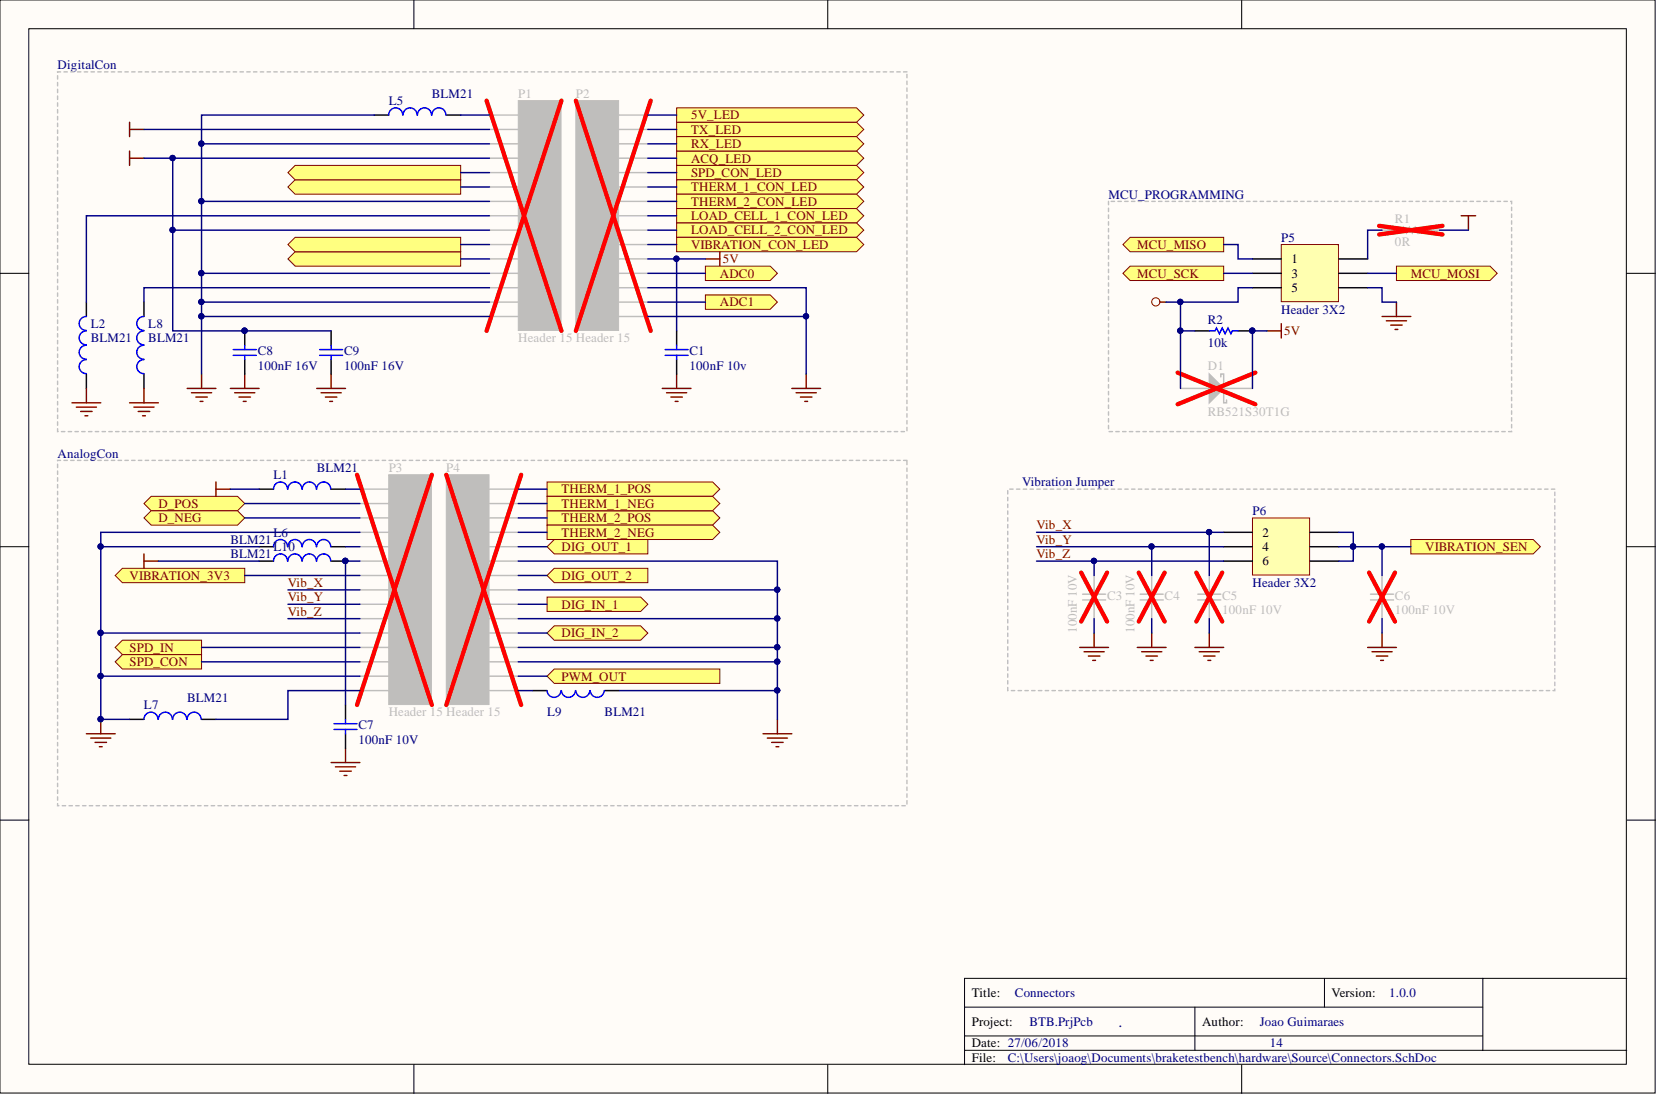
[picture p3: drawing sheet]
<svg xmlns="http://www.w3.org/2000/svg" width="292mm" height="193mm" viewBox="0 0 292 193" stroke-linecap="round" stroke-linejoin="round" font-family="sans-serif">
<defs><g id="words">
<text font-size="2.8" fill="#000080" x="197.3" y="181.1">.</text>
<g font-size="2.3" fill="#000080">
<text x="10.2" y="12.2">DigitalCon</text>
<text x="76.2" y="17.2">BLM21</text>
<text x="68.6" y="18.5">L5</text>
<text x="195.5" y="35">MCU_PROGRAMMING</text>
<text x="226" y="42.6">P5</text>
<text x="16" y="57.9">L2</text>
<text x="26.2" y="57.9">L8</text>
<text x="213.1" y="57.1">R2</text>
<text x="226" y="55.3">Header 3X2</text>
<text x="16" y="60.4">BLM21</text>
<text x="26.2" y="60.4">BLM21</text>
<text x="45.5" y="62.7">C8</text>
<text x="45.5" y="65.2">100nF 16V</text>
<text x="60.7" y="62.7">C9</text>
<text x="60.7" y="65.2">100nF 16V</text>
<text x="121.6" y="62.7">C1</text>
<text x="121.6" y="65.2">100nF 10v</text>
<text x="213.1" y="61.2">10k</text>
<text x="10.2" y="80.7">AnalogCon</text>
<text x="55.9" y="83.2">BLM21</text>
<text x="48.2" y="84.5">L1</text>
<text x="180.3" y="85.8">Vibration Jumper</text>
<text x="40.6" y="95.9">BLM21</text>
<text x="48.2" y="94.7">L6</text>
<text x="220.9" y="90.9">P6</text>
<text x="40.6" y="98.5">BLM21</text>
<text x="48.2" y="97.2">L10</text>
<text x="220.9" y="103.5">Header 3X2</text>
<text x="25.4" y="125.1">L7</text>
<text x="33" y="123.8">BLM21</text>
<text x="63.2" y="128.7">C7</text>
<text x="63.2" y="131.2">100nF 10V</text>
<text x="96.5" y="126.4">L9</text>
<text x="106.7" y="126.4">BLM21</text>
<text x="179" y="175.9">Connectors</text>
<text x="245" y="175.9">1.0.0</text>
<text x="181.6" y="180.9">BTB.PrjPcb</text>
<text x="222.2" y="180.9">Joao Guimaraes</text>
<text x="224" y="184.8">14</text>
<text x="177.8" y="187.3">C:\Users\joaog\Documents\braketestbench\hardware\Source\Connectors.SchDoc</text>
</g>
<g font-size="2.3" fill="#bfbebc">
<text x="91.4" y="17.2">P1</text>
<text x="101.6" y="17.2">P2</text>
<text x="93.2" y="31.2">5</text>
<text x="93.2" y="33.7">6</text>
<text x="93.2" y="36.3">7</text>
<text x="93.2" y="41.4">9</text>
<text x="246.1" y="39.3">R1</text>
<text x="93.2" y="43.9">10</text>
<text x="93.2" y="46.4">11</text>
<text x="246.1" y="43.4">0R</text>
<text x="93.2" y="49">12</text>
<text x="91.4" y="60.4">Header 15 Header 15</text>
<text x="213.1" y="65.2">D1</text>
<text x="213.1" y="73.3">RB521S30T1G</text>
<text x="68.6" y="83.2">P3</text>
<text x="78.7" y="83.2">P4</text>
<text x="70.3" y="97.2">5</text>
<text x="70.3" y="99.7">6</text>
<text x="70.3" y="102.3">7</text>
<text x="70.3" y="104.8">8</text>
<text x="70.3" y="107.3">9</text>
<text x="195.3" y="105.8">C3</text>
<text x="205.4" y="105.8">C4</text>
<text x="215.6" y="105.8">C5</text>
<text x="246.1" y="105.8">C6</text>
<text x="70.3" y="109.9">10</text>
<text x="70.3" y="112.4">11</text>
<text x="189.9" y="111.7" transform="rotate(-90 189.9 111.7)">100nF 10V</text>
<text x="200.1" y="111.7" transform="rotate(-90 200.1 111.7)">100nF 10V</text>
<text x="215.6" y="108.4">100nF 10V</text>
<text x="246.1" y="108.4">100nF 10V</text>
<text x="70.3" y="115">12</text>
<text x="68.6" y="126.4">Header 15 Header 15</text>
</g>
<g font-size="2.3" fill="#800000">
<text x="121.9" y="23.6">TX_LED</text>
<text x="121.9" y="21.1">5V_LED</text>
<text x="121.9" y="28.7">ACQ_LED</text>
<text x="121.9" y="26.1">RX_LED</text>
<text x="121.9" y="31.2">SPD_CON_LED</text>
<text x="121.9" y="33.7">THERM_1_CON_LED</text>
<text x="121.9" y="36.3">THERM_2_CON_LED</text>
<text x="121.9" y="38.8">LOAD_CELL_1_CON_LED</text>
<text x="121.9" y="41.4">LOAD_CELL_2_CON_LED</text>
<text x="121.9" y="43.9">VIBRATION_CON_LED</text>
<text x="127.5" y="46.4">5V</text>
<text x="200.6" y="43.9">MCU_MISO</text>
<text x="127" y="49">ADC0</text>
<text x="200.6" y="49">MCU_SCK</text>
<text x="248.9" y="49">MCU_MOSI</text>
<text x="127" y="54">ADC1</text>
<text x="226.5" y="59.1">5V</text>
<text x="27.9" y="89.6">D_POS</text>
<text x="99" y="87">THERM_1_POS</text>
<text x="99" y="89.6">THERM_1_NEG</text>
<text x="27.9" y="92.1">D_NEG</text>
<text x="99" y="92.1">THERM_2_POS</text>
<text x="99" y="94.7">THERM_2_NEG</text>
<text x="182.8" y="93.4">Vib_X</text>
<text x="182.8" y="95.9">Vib_Y</text>
<text x="99" y="97.2">DIG_OUT_1</text>
<text x="182.8" y="98.5">Vib_Z</text>
<text x="251.4" y="97.2">VIBRATION_SEN</text>
<text x="22.9" y="102.3">VIBRATION_3V3</text>
<text x="50.8" y="103.5">Vib_X</text>
<text x="50.8" y="106.1">Vib_Y</text>
<text x="99" y="107.3">DIG_IN_1</text>
<text x="99" y="102.3">DIG_OUT_2</text>
<text x="50.8" y="108.6">Vib_Z</text>
<text x="99" y="112.4">DIG_IN_2</text>
<text x="22.9" y="115">SPD_IN</text>
<text x="22.9" y="117.5">SPD_CON</text>
<text x="99" y="120">PWM_OUT</text>
</g>
<g font-size="2.3">
<text x="227.8" y="46.4">1</text>
<text x="227.8" y="49">3</text>
<text x="227.8" y="51.5">5</text>
<text x="222.7" y="94.7">2</text>
<text x="222.7" y="97.2">4</text>
<text x="222.7" y="99.7">6</text>
<text x="171.4" y="175.9">Title:</text>
<text x="234.9" y="175.9">Version:</text>
<text x="171.4" y="180.9">Project:</text>
<text x="171.4" y="184.8">Date: 27/06/2018</text>
<text x="212" y="180.9">Author:</text>
<text x="171.4" y="187.3">File:</text>
</g>
</g></defs>
<g fill="#fffcf8" stroke="#000" stroke-width=".18">
<path d="M0 0h291.9v192.8h-291.9z"/>
<path d="M5.1 5.1h281.8v182.6h-281.8z"/>
</g>
<g fill="none" stroke="#000" stroke-width=".18">
<path d="M73 0v5.1M146 0v5.1M219 0v5.1M0 48.2h5.1M286.9 48.2h5.1M0 96.4h5.1M286.9 96.4h5.1M0 144.7h5.1M286.9 144.7h5.1M170.1 177.6h91.5M210.8 177.6v7.7M233.6 172.6v5"/>
<path d="M261.6 172.6h-91.5v15.2M286.9 172.6h-25.3v12.7M73 187.8v5.1M146 187.8v5.1M170.1 185.3h116.8M170.1 182.7h91.5M219 187.8v5.1"/>
</g>
<g fill="#ffff80" stroke="#800000" stroke-width=".18">
<path d="M25.4 88.8l1.3-1.2h15.2l1.3 1.2-1.3 1.3h-15.2z" fill-rule="evenodd"/>
<path d="M25.4 91.4l1.3-1.3h15.2l1.3 1.3-1.3 1.2h-15.2z" fill-rule="evenodd"/>
<path d="M20.3 114.2l1.3-1.3h14v2.6h-14z" fill-rule="evenodd"/>
<path d="M20.3 116.7l1.3-1.2h14v2.5h-14z" fill-rule="evenodd"/>
<path d="M96.5 85h29.2l1.3 1.3-1.3 1.3h-29.2z" fill-rule="evenodd"/>
<path d="M96.5 90.1h29.2l1.3 1.3-1.3 1.2h-29.2z" fill-rule="evenodd"/>
<path d="M96.5 87.6h29.2l1.3 1.2-1.3 1.3h-29.2z" fill-rule="evenodd"/>
<path d="M96.5 92.6h29.2l1.3 1.3-1.3 1.3h-29.2z" fill-rule="evenodd"/>
<path d="M50.8 33l1.3-1.3h29.2v2.6h-29.2z" fill-rule="evenodd"/>
<path d="M50.8 30.4l1.3-1.2h29.2v2.5h-29.2z" fill-rule="evenodd"/>
<path d="M50.8 45.7l1.3-1.3h29.2v2.5h-29.2z" fill-rule="evenodd"/>
<path d="M50.8 43.1l1.3-1.2h29.2v2.5h-29.2z" fill-rule="evenodd"/>
<path d="M20.3 101.5l1.3-1.3h21.6v2.6h-21.6z" fill-rule="evenodd"/>
<path d="M119.3 26.6h31.8l1.3 1.3-1.3 1.3h-31.8z" fill-rule="evenodd"/>
<path d="M119.3 29.2h31.8l1.3 1.2-1.3 1.3h-31.8z" fill-rule="evenodd"/>
<path d="M119.3 31.7h31.8l1.3 1.3-1.3 1.3h-31.8z" fill-rule="evenodd"/>
<path d="M119.3 34.3h31.8l1.3 1.2-1.3 1.3h-31.8z" fill-rule="evenodd"/>
<path d="M119.3 36.8h31.8l1.3 1.3-1.3 1.2h-31.8z" fill-rule="evenodd"/>
</g>
<path d="M33 68.5h5.1M33.8 69.3h3.5M34.5 70h2.1M35.3 70.8h.5M35.6 66v2.5" fill="none" stroke="#800000" stroke-width=".25"/>
<g fill="#ffff80" stroke="#800000" stroke-width=".18">
<path d="M119.3 39.3h31.8l1.3 1.3-1.3 1.3h-31.8z" fill-rule="evenodd"/>
<path d="M119.3 41.9h31.8l1.3 1.2-1.3 1.3h-31.8z" fill-rule="evenodd"/>
<path d="M119.3 21.6h31.8l1.3 1.2-1.3 1.3h-31.8z" fill-rule="evenodd"/>
<path d="M119.3 24.1h31.8l1.3 1.3-1.3 1.2h-31.8z" fill-rule="evenodd"/>
<path d="M248.9 95.2h21.5l1.3 1.2-1.3 1.3h-21.5z" fill-rule="evenodd"/>
<path d="M198.1 43.1l1.2-1.2h16.5v2.5h-16.5z" fill-rule="evenodd"/>
<path d="M198.1 48.2l1.2-1.3h16.5v2.6h-16.5z" fill-rule="evenodd"/>
<path d="M246.3 46.9h16.5l1.3 1.3-1.3 1.3h-16.5z" fill-rule="evenodd"/>
</g>
<path d="M257.7 38.1h2.6M259 38.1v2.5M243.8 55.8h5.1M244.5 56.6h3.6M245.3 57.3h2M246.1 58.1h.5M246.3 53.3v2.5" fill="none" stroke="#800000" stroke-width=".25"/>
<path d="M195.5 35.5v40.6h71.1v-40.6h-71.1" fill="none" stroke="#c0c0c0" stroke-width=".25" stroke-dasharray=".6 .6"/>
<g fill="#ffff80" stroke="#800000" stroke-width=".18">
<path d="M96.5 119.3l1.3-1.3h29.2v2.5h-29.2z" fill-rule="evenodd"/>
<path d="M96.5 105.3h16.5l1.3 1.3-1.3 1.3h-16.5z" fill-rule="evenodd"/>
<path d="M96.5 111.7l1.3-1.3h15.2l1.3 1.3-1.3 1.2h-15.2z" fill-rule="evenodd"/>
<path d="M96.5 96.4l1.3-1.2h16.5v2.5h-16.5z" fill-rule="evenodd"/>
<path d="M96.5 101.5l1.3-1.3h16.5v2.6h-16.5z" fill-rule="evenodd"/>
</g>
<path d="M274.2 86.3h-96.4v35.5h96.4v-35.5" fill="none" stroke="#c0c0c0" stroke-width=".25" stroke-dasharray=".6 .6"/>
<path d="M22.9 21.6v2.5M22.9 22.8h2.5M124.4 45.7h2.6M127 44.4v2.5M204.7 53.3h1M223.5 58.4h2.5M226 57.1v2.5M25.4 97.7v2.5M25.4 99h2.5M38.1 85v2.6M38.1 86.3h2.5" fill="none" stroke="#800000" stroke-width=".25"/>
<circle cx="203.9" cy="53.2" r=".72" fill="none" stroke="#800000" stroke-width=".18"/>
<g fill="#ffff80" stroke="#800000" stroke-width=".18">
<path d="M124.4 46.9h11.5l1.2 1.3-1.2 1.3h-11.5z" fill-rule="evenodd"/>
<path d="M124.4 52h11.5l1.2 1.3-1.2 1.3h-11.5z" fill-rule="evenodd"/>
</g>
<path d="M22.9 26.6v2.6M22.9 27.9h2.5" fill="none" stroke="#800000" stroke-width=".25"/>
<path d="M210.8 58.4h2.5M218.4 58.4h2.5" fill="none" stroke="#000" stroke-width=".25"/>
<circle cx="220.9" cy="58.3" r=".47" fill="#000080" stroke="#000080" stroke-width=".18"/>
<path d="M213.3 58.4h1l.3-.5 .5 1 .5-1 .5 1 .5-1 .5 1 .3-.5h1" fill="none" stroke="#00f" stroke-width=".25"/>
<path d="M208.2 68.5h5.1M215.8 68.5h5.1" fill="none" stroke="#bfbebc" stroke-width=".25"/>
<path d="M213.3 66l2.5 2.5-2.5 2.6z" fill="#bfbebc"/>
<path d="M213.3 66l2.5 2.5-2.5 2.6zM215.3 66.5v-.5h.5v5.1h.6v-.6" fill="none" stroke="#bfbebc" stroke-width=".25"/>
<path d="M207.7 65.7l13.7 5.6M221.4 65.7l-13.7 5.6" fill="none" stroke="#f00" stroke-width=".76"/>
<path d="M226 43.1h10.1v10.1h-10.1z" fill="#ffffb0" stroke="#800000" stroke-width=".18"/>
<path d="M220.9 45.7h5.1M220.9 48.2h5.1M220.9 50.7h5.1M236.2 45.7h5M236.2 48.2h5M236.2 50.7h5" fill="none" stroke="#000" stroke-width=".25"/>
<path d="M119.3 19h31.8l1.3 1.3-1.3 1.3h-31.8z" fill-rule="evenodd" fill="#ffff80" stroke="#800000" stroke-width=".18"/>
<path d="M15.2 129.4h5.1M16 130.2h3.6M16.8 131h2M17.5 131.7h.5M17.8 126.9v2.5M134.6 129.4h5.1M135.3 130.2h3.6M136.1 131h2M136.9 131.7h.5M137.1 126.9v2.5" fill="none" stroke="#800000" stroke-width=".25"/>
<circle cx="17.7" cy="126.9" r=".47" fill="#000080" stroke="#000080" stroke-width=".18"/>
<path d="M160 81.2h-149.8v60.9h149.8v-60.9" fill="none" stroke="#c0c0c0" stroke-width=".25" stroke-dasharray=".6 .6"/>
<path d="M45.7 86.3h2.5M58.4 86.3h2.5" fill="none" stroke="#000" stroke-width=".25"/>
<path d="M50.7 86.3a1.23 1.23 0 0 0-1.2-1.3 1.23 1.23 0 0 0-1.3 1.3M53.2 86.3a1.23 1.23 0 0 0-1.2-1.3 1.23 1.23 0 0 0-1.2 1.3M55.8 86.3a1.23 1.23 0 0 0-1.2-1.3 1.23 1.23 0 0 0-1.3 1.3M58.3 86.3a1.23 1.23 0 0 0-1.2-1.3 1.23 1.23 0 0 0-1.2 1.3" fill="none" stroke="#00f" stroke-width=".25"/>
<path d="M220.9 91.4h10.1v10h-10.1z" fill="#ffffb0" stroke="#800000" stroke-width=".18"/>
<g fill="none" stroke="#000" stroke-width=".25">
<path d="M66 20.3h2.6M78.7 20.3h2.6M15.2 53.3v2.5M25.4 53.3v2.5M43.2 58.4v2.5M58.4 58.4v2.5M119.3 58.4v2.5M15.2 66v2.5M25.4 66v2.5M43.2 63.4v2.6M58.4 63.4v2.6M119.3 63.4v2.6"/>
<path d="M45.7 96.4h2.5M45.7 99h2.5M58.4 96.4h2.5M58.4 99h2.5M215.8 93.9h5.1M215.8 96.4h5.1M215.8 99h5.1M231.1 93.9h5.1M231.1 96.4h5.1M231.1 99h5.1M22.9 126.9h2.5M35.6 126.9h2.5"/>
<path d="M60.9 124.4v2.5M60.9 129.4v2.6M94 121.8h2.5M106.7 121.8h2.5"/>
</g>
<g fill="none" stroke="#bfbebc" stroke-width=".25">
<path d="M86.3 20.3h5.1M86.3 22.8h5.1M86.3 25.4h5.1M86.3 27.9h5.1M86.3 30.4h5.1M86.3 33h5.1M86.3 35.5h5.1M86.3 38.1h5.1M109.2 20.3h5.1M109.2 22.8h5.1M109.2 25.4h5.1M109.2 27.9h5.1"/>
<path d="M109.2 30.4h5.1M109.2 33h5.1M109.2 35.5h5.1M109.2 38.1h5.1M86.3 40.6h5.1M86.3 43.1h5.1M86.3 45.7h5.1M86.3 48.2h5.1M86.3 50.7h5.1M86.3 53.3h5.1M86.3 55.8h5.1M109.2 40.6h5.1"/>
<path d="M109.2 43.1h5.1M109.2 45.7h5.1M109.2 48.2h5.1M109.2 50.7h5.1M109.2 53.3h5.1M109.2 55.8h5.1M243.8 40.6h3.5l.3-.5 .5 1 .5-1 .5 1 .5-1 .5 1 .3-.5h3.5M63.5 86.3h5.1M63.5 88.8h5.1M63.5 91.4h5.1M63.5 93.9h5.1M63.5 96.4h5.1"/>
<path d="M63.5 99h5.1M86.3 86.3h5.1M86.3 88.8h5.1M86.3 91.4h5.1M86.3 93.9h5.1M86.3 96.4h5.1M86.3 99h5.1M63.5 101.5h5.1M63.5 104h5.1M63.5 106.6h5.1M63.5 109.1h5.1M63.5 111.7h5.1"/>
<path d="M63.5 114.2h5.1M63.5 116.7h5.1M63.5 119.3h5.1M86.3 101.5h5.1M86.3 104h5.1M86.3 106.6h5.1M86.3 109.1h5.1M86.3 111.7h5.1M86.3 114.2h5.1M86.3 116.7h5.1M86.3 119.3h5.1M191 104.8h4"/>
<path d="M191 105.8h4M193 101.5v3.3M193 105.8v3.3M201.1 104.8h4.1M201.1 105.8h4.1M203.1 101.5v3.3M203.1 105.8v3.3M211.3 104.8h4M211.3 105.8h4M213.3 101.5v3.3M213.3 105.8v3.3M241.7 104.8h4.1"/>
<path d="M241.7 105.8h4.1M243.8 101.5v3.3M243.8 105.8v3.3M63.5 121.8h5.1M86.3 121.8h5.1"/>
</g>
<g fill="none" stroke="#f00" stroke-width=".76">
<path d="M85.8 17.8l13.2 40.6M99 17.8l-13.2 40.6M101.6 17.8l13.2 40.6M114.8 17.8l-13.2 40.6M243.3 39.8l11.1 1.6M254.4 39.8l-11.1 1.6M63 83.7l13.2 40.7M76.2 83.7l-13.2 40.7M78.7 83.7l13.2 40.7M91.9 83.7l-13.2 40.7M190.7 101l4.6 8.6M195.3 101l-4.6 8.6"/>
<path d="M200.9 101l4.5 8.6M205.4 101l-4.5 8.6M211 101l4.6 8.6M215.6 101l-4.6 8.6M241.5 101l4.6 8.6M246.1 101l-4.6 8.6"/>
</g>
<g fill="none" stroke="#800000" stroke-width=".25">
<path d="M12.7 71.1h5.1M13.5 71.8h3.5M14.2 72.6h2.1M15 73.3h.5M15.2 68.5v2.6M22.9 71.1h5M23.6 71.8h3.6M24.4 72.6h2M25.1 73.3h.5M25.4 68.5v2.6M40.6 68.5h5.1M41.4 69.3h3.5"/>
<path d="M42.2 70h2M42.9 70.8h.5M43.2 66v2.5M55.9 68.5h5M56.6 69.3h3.6M57.4 70h2M58.2 70.8h.5M58.4 66v2.5M116.8 68.5h5.1M117.6 69.3h3.5M118.3 70h2.1M119.1 70.8h.5"/>
<path d="M119.3 66v2.5M139.7 68.5h5M140.4 69.3h3.6M141.2 70h2M141.9 70.8h.6M142.2 66v2.5M190.5 114.2h5M191.2 115h3.6M192 115.7h2M192.7 116.5h.5M193 111.7v2.5M200.6 114.2h5.1"/>
<path d="M201.4 115h3.5M202.1 115.7h2.1M202.9 116.5h.5M203.1 111.7v2.5M210.8 114.2h5M211.5 115h3.6M212.3 115.7h2M213.1 116.5h.5M213.3 111.7v2.5M241.2 114.2h5.1M242 115h3.6M242.8 115.7h2"/>
<path d="M243.5 116.5h.5M243.8 111.7v2.5M58.4 134.5h5.1M59.2 135.3h3.5M59.9 136h2.1M60.7 136.8h.5M60.9 132v2.5"/>
</g>
<path d="M160 12.7h-149.8v63.4h149.8v-63.4" fill="none" stroke="#c0c0c0" stroke-width=".25" stroke-dasharray=".6 .6"/>
<g fill="none" stroke="#00f" stroke-width=".25">
<path d="M71 20.3a1.23 1.23 0 0 0-1.2-1.3 1.23 1.23 0 0 0-1.2 1.3M73.6 20.3a1.23 1.23 0 0 0-1.3-1.3 1.23 1.23 0 0 0-1.2 1.3M76.1 20.3a1.23 1.23 0 0 0-1.2-1.3 1.23 1.23 0 0 0-1.3 1.3M78.6 20.3a1.23 1.23 0 0 0-1.2-1.3 1.23 1.23 0 0 0-1.2 1.3M15.2 58.4a1.23 1.23 0 0 0-1.2 1.2 1.23 1.23 0 0 0 1.2 1.2M15.2 55.8a1.23 1.23 0 0 0-1.2 1.3 1.23 1.23 0 0 0 1.2 1.2M25.4 58.4a1.23 1.23 0 0 0-1.3 1.2 1.23 1.23 0 0 0 1.3 1.2M25.4 55.8a1.23 1.23 0 0 0-1.3 1.3 1.23 1.23 0 0 0 1.3 1.2M15.2 63.4a1.23 1.23 0 0 0-1.2 1.3 1.23 1.23 0 0 0 1.2 1.2M15.2 60.9a1.23 1.23 0 0 0-1.2 1.2 1.23 1.23 0 0 0 1.2 1.3M25.4 63.4a1.23 1.23 0 0 0-1.3 1.3 1.23 1.23 0 0 0 1.3 1.2M25.4 60.9a1.23 1.23 0 0 0-1.3 1.2 1.23 1.23 0 0 0 1.3 1.3"/>
<path d="M41.1 61.7h4.1M41.1 62.7h4.1M43.2 60.9v.8M43.2 62.7v.7M56.4 61.7h4M56.4 62.7h4M58.4 60.9v.8M58.4 62.7v.7M117.3 61.7h4.1M117.3 62.7h4.1M119.3 60.9v.8M119.3 62.7v.7"/>
<path d="M50.7 96.4a1.23 1.23 0 0 0-1.2-1.2 1.23 1.23 0 0 0-1.3 1.2M50.7 99a1.23 1.23 0 0 0-1.2-1.3 1.23 1.23 0 0 0-1.3 1.3M53.2 96.4a1.23 1.23 0 0 0-1.2-1.2 1.23 1.23 0 0 0-1.2 1.2M53.2 99a1.23 1.23 0 0 0-1.2-1.3 1.23 1.23 0 0 0-1.2 1.3M55.8 96.4a1.23 1.23 0 0 0-1.2-1.2 1.23 1.23 0 0 0-1.3 1.2M55.8 99a1.23 1.23 0 0 0-1.2-1.3 1.23 1.23 0 0 0-1.3 1.3M58.3 96.4a1.23 1.23 0 0 0-1.2-1.2 1.23 1.23 0 0 0-1.2 1.2M58.3 99a1.23 1.23 0 0 0-1.2-1.3 1.23 1.23 0 0 0-1.2 1.3M27.9 126.9a1.23 1.23 0 0 0-1.3-1.3 1.23 1.23 0 0 0-1.2 1.3M30.4 126.9a1.23 1.23 0 0 0-1.2-1.3 1.23 1.23 0 0 0-1.3 1.3M32.9 126.9a1.23 1.23 0 0 0-1.2-1.3 1.23 1.23 0 0 0-1.2 1.3M35.5 126.9a1.23 1.23 0 0 0-1.3-1.3 1.23 1.23 0 0 0-1.2 1.3"/>
<path d="M58.9 127.7h4.1M58.9 128.7h4.1M60.9 126.9v.8M60.9 128.7v.7M99 121.8a1.23 1.23 0 0 1-1.3 1.2 1.23 1.23 0 0 1-1.2-1.2M101.5 121.8a1.23 1.23 0 0 1-1.2 1.2 1.23 1.23 0 0 1-1.3-1.2M104 121.8a1.23 1.23 0 0 1-1.2 1.2 1.23 1.23 0 0 1-1.2-1.2M106.6 121.8a1.23 1.23 0 0 1-1.3 1.2 1.23 1.23 0 0 1-1.2-1.2"/>
</g>
<g fill="#000080" stroke="#000080" stroke-width=".18">
<circle cx="43.1" cy="58.3" r=".47"/>
<circle cx="60.9" cy="98.9" r=".47"/>
<circle cx="238.7" cy="96.4" r=".47"/>
<circle cx="208.2" cy="58.3" r=".47"/>
<circle cx="208.2" cy="53.2" r=".47"/>
<circle cx="220.9" cy="58.3" r=".47"/>
<circle cx="213.3" cy="93.9" r=".47"/>
<circle cx="203.1" cy="96.4" r=".47"/>
<circle cx="193" cy="98.9" r=".47"/>
<circle cx="243.7" cy="96.4" r=".47"/>
<circle cx="30.4" cy="27.9" r=".47"/>
<circle cx="30.4" cy="40.6" r=".47"/>
<circle cx="17.7" cy="96.4" r=".47"/>
<circle cx="17.7" cy="111.6" r=".47"/>
<circle cx="17.7" cy="119.2" r=".47"/>
<circle cx="17.7" cy="126.9" r=".47"/>
<circle cx="35.5" cy="25.3" r=".47"/>
<circle cx="35.5" cy="35.5" r=".47"/>
<circle cx="35.5" cy="48.2" r=".47"/>
<circle cx="35.5" cy="53.2" r=".47"/>
<circle cx="35.5" cy="55.8" r=".47"/>
<circle cx="119.3" cy="45.6" r=".47"/>
<circle cx="142.2" cy="55.8" r=".47"/>
<circle cx="137.1" cy="114.2" r=".47"/>
<circle cx="137.1" cy="116.7" r=".47"/>
<circle cx="137.1" cy="109.1" r=".47"/>
<circle cx="137.1" cy="104" r=".47"/>
<circle cx="137.1" cy="121.8" r=".47"/>
</g>
<g fill="#bfbebc" stroke="#bfbebc" stroke-width=".18">
<path d="M91.4 17.8h7.6v40.5h-7.6z"/>
<path d="M101.6 17.8h7.5v40.5h-7.5z"/>
<path d="M68.6 83.7h7.5v40.6h-7.5z"/>
<path d="M78.7 83.7h7.6v40.6h-7.6z"/>
</g>
<g fill="none" stroke="#000080" stroke-width=".25">
<path d="M25.4 27.9h60.9M25.4 22.8h60.9M30.5 27.9v12.7h55.8M35.6 25.4v10.1h50.7M35.6 35.5v12.7h50.7M66 20.3h-30.4v5.1h50.7M81.3 30.4h5M81.3 33h5M81.3 20.3h5M86.3 38.1h-71.1v15.2M114.3 22.8h5M114.3 30.4h5"/>
<path d="M114.3 33h5M114.3 20.3h5M114.3 25.4h5M114.3 27.9h5M114.3 35.5h5M114.3 38.1h5M30.5 40.6v17.8h27.9M35.6 48.2v5.1h50.7M35.6 53.3v2.5h50.7M35.6 55.8v10.2M81.3 43.1h5M81.3 45.7h5"/>
<path d="M86.3 50.7h-60.9v2.6M114.3 45.7h10.1M114.3 50.7h27.9v15.3M114.3 48.2h10.1M114.3 40.6h5M114.3 43.1h5M114.3 53.3h10.1M114.3 55.8h27.9M119.3 45.7v12.7M208.2 53.3v5.1h2.6M208.2 58.4v10.1M215.8 43.1h2.6v2.6h2.5"/>
<path d="M215.8 48.2h5.1M220.9 50.7h-2.5v2.6h-12.7M223.5 58.4h-2.6v10.1M241.2 50.7h2.6v2.6h2.5M241.2 48.2h5.1M243.8 40.6h-2.6v5.1M253.9 40.6h5.1M17.8 96.4h27.9M27.9 99h17.8M40.6 86.3h5.1M43.2 88.8h20.3M43.2 91.4h20.3"/>
<path d="M60.9 86.3h2.6M60.9 96.4h2.6M63.5 93.9h-45.7v33h5.1M63.5 99h-2.6v25.4M91.4 99h45.7v5M91.4 86.3h5.1M91.4 96.4h5.1M91.4 88.8h5.1M91.4 91.4h5.1M91.4 93.9h5.1M182.8 93.9h33M182.8 96.4h33"/>
<path d="M182.8 99h33M193 99v2.5M203.1 96.4v5.1M213.3 93.9v7.6M236.2 93.9h2.5v2.5h-2.5M243.8 96.4v5.1M248.9 96.4h-10.2v2.6h-2.5M17.8 111.7h45.7M17.8 119.3h45.7M35.6 116.7h27.9M35.6 114.2h27.9M43.2 101.5h20.3"/>
<path d="M50.8 104h12.7M50.8 106.6h12.7M50.8 109.1h12.7M91.4 114.2h45.7v2.5h-45.7M91.4 109.1h45.7v5.1M91.4 104h45.7v5.1M91.4 106.6h5.1M91.4 101.5h5.1M91.4 111.7h5.1M91.4 119.3h5.1M137.1 116.7v10.2M193 109.1v2.6"/>
<path d="M203.1 109.1v2.6M213.3 109.1v2.6M243.8 109.1v2.6M63.5 121.8h-12.7v5.1h-12.7M91.4 121.8h2.6M109.2 121.8h27.9"/>
</g>
<use href="#words"/>
</svg>
